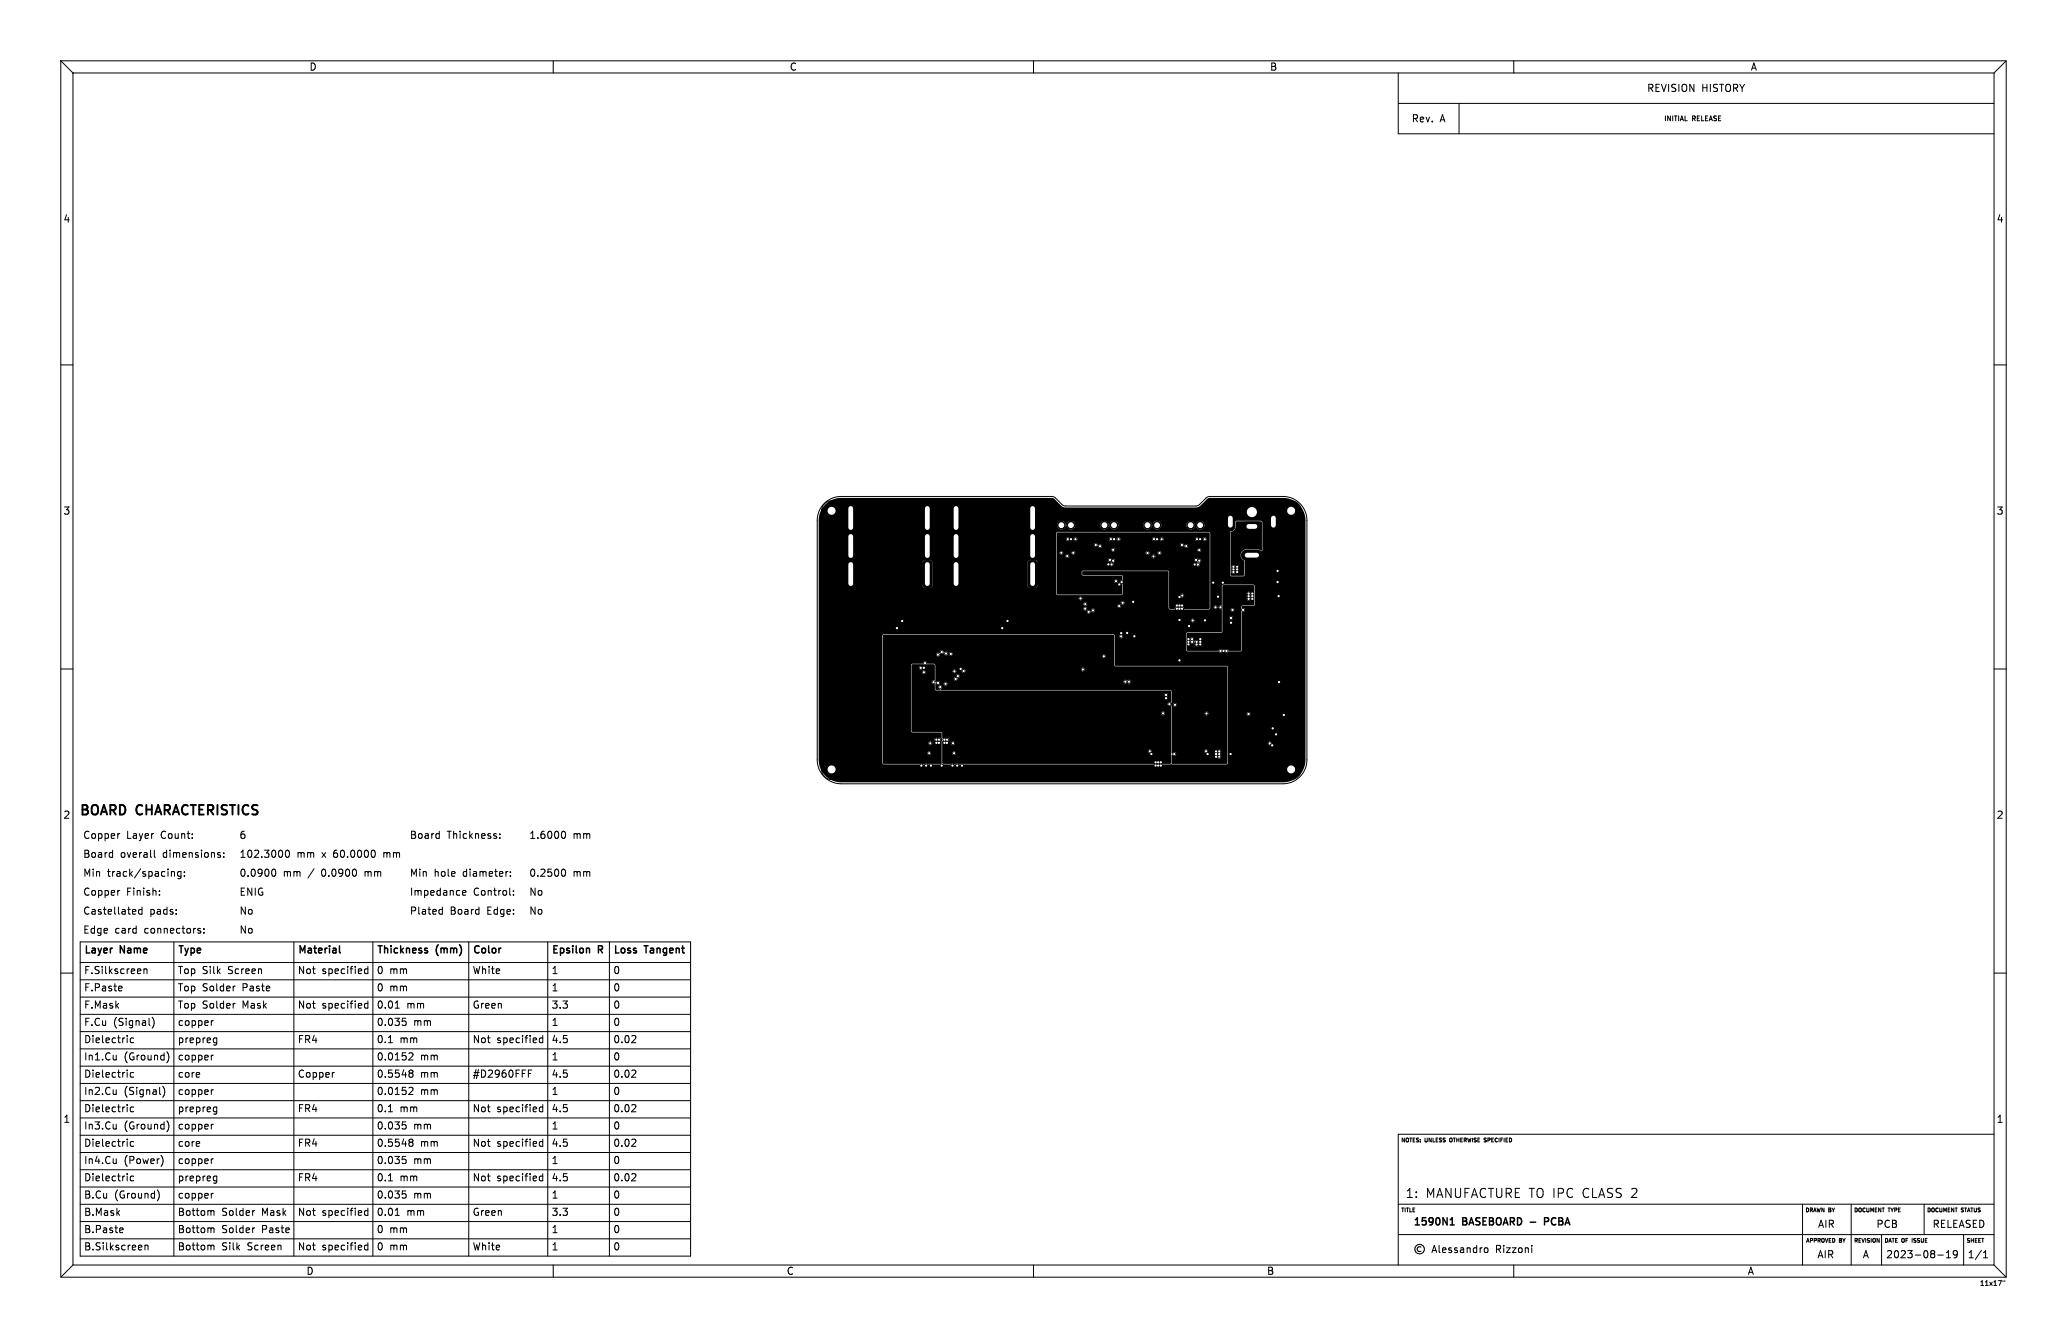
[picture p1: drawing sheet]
<svg xmlns="http://www.w3.org/2000/svg" width="432mm" height="279mm" viewBox="0 0 432 279" stroke-linecap="round" stroke-linejoin="round" font-family="sans-serif">
<defs><g id="words">
<g font-size="2.8">
<text x="16.5" y="171.2">BOARD</text>
<text x="28.6" y="171.2">CHARACTERISTICS</text>
</g>
<g font-size="2.7">
<text x="293.5" y="250.3">1:</text>
<text x="297.8" y="250.3">MANUFACTURE TO IPC CLASS 2</text>
</g>
<g font-size="2.1">
<text x="64.6" y="14.9">D</text>
<text x="164.9" y="14.9">C</text>
<text x="265.2" y="14.9">B</text>
<text x="365.7" y="14.9">A</text>
<text x="344" y="19.4">REVISION HISTORY</text>
<text x="294.2" y="25.7">Rev.</text>
<text x="300.1" y="25.7">A</text>
<text x="13.2" y="46.7">4</text>
<text x="417" y="46.7">4</text>
<text x="13.2" y="107.7">3</text>
<text x="417" y="107.7">3</text>
<text x="13.2" y="171.2">2</text>
<text x="417" y="171.2">2</text>
<text x="17.3" y="179.6">Board</text>
<text x="17.3" y="175.6">Copper</text>
<text x="25.2" y="179.6">overall</text>
<text x="26.5" y="175.6">Layer</text>
<text x="33.9" y="175.6">Count:</text>
<text x="34.3" y="179.6">dimensions:</text>
<text x="49.9" y="175.6">6</text>
<text x="49.9" y="179.6">102.3000</text>
<text x="62.1" y="179.6">mm</text>
<text x="67.5" y="179.6">x</text>
<text x="70.2" y="179.6">60.0000</text>
<text x="80.9" y="179.6">mm</text>
<text x="85.5" y="175.6">Board</text>
<text x="93.4" y="175.6">Thickness:</text>
<text x="110.4" y="175.6">1.6000</text>
<text x="119.7" y="175.6">mm</text>
<text x="17.3" y="183.5">Min</text>
<text x="22.5" y="183.5">track/spacing:</text>
<text x="49.9" y="183.5">0.0900</text>
<text x="59.2" y="183.5">mm</text>
<text x="64.7" y="183.5">/</text>
<text x="67.7" y="183.5">0.0900</text>
<text x="77" y="183.5">mm</text>
<text x="85.5" y="183.5">Min</text>
<text x="90.7" y="183.5">hole</text>
<text x="97" y="183.5">diameter:</text>
<text x="110.4" y="183.5">0.2500</text>
<text x="119.7" y="183.5">mm</text>
<text x="17.3" y="191.4">Castellated</text>
<text x="17.3" y="187.5">Copper</text>
<text x="26.5" y="187.5">Finish:</text>
<text x="31.3" y="191.4">pads:</text>
<text x="49.9" y="191.4">No</text>
<text x="49.9" y="187.5">ENIG</text>
<text x="85.5" y="191.4">Plated</text>
<text x="85.5" y="187.5">Impedance</text>
<text x="94.1" y="191.4">Board</text>
<text x="98.9" y="187.5">Control:</text>
<text x="102" y="191.4">Edge:</text>
<text x="110.4" y="187.5">No</text>
<text x="110.4" y="191.4">No</text>
<text x="17.3" y="195.4">Edge</text>
<text x="24" y="195.4">card</text>
<text x="30.4" y="195.4">connectors:</text>
<text x="49.9" y="195.4">No</text>
<text x="17.5" y="199.8">Layer</text>
<text x="17.5" y="203.5">F.Silkscreen</text>
<text x="25.2" y="199.8">Name</text>
<text x="37.1" y="199.8">Type</text>
<text x="37.1" y="203.5">Top Silk</text>
<text x="47.4" y="203.5">Screen</text>
<text x="62.1" y="199.8">Material</text>
<text x="62.1" y="203.5">Not</text>
<text x="67.1" y="203.5">specified</text>
<text x="78.6" y="203.5">0 mm</text>
<text x="78.6" y="199.8">Thickness</text>
<text x="91.2" y="199.8">(mm)</text>
<text x="98.7" y="199.8">Color</text>
<text x="98.7" y="203.5">White</text>
<text x="115.2" y="199.8">Epsilon</text>
<text x="115.2" y="203.5">1</text>
<text x="125.1" y="199.8">R</text>
<text x="128.1" y="203.5">0</text>
<text x="128.1" y="199.8">Loss</text>
<text x="134.8" y="199.8">Tangent</text>
<text x="17.5" y="207.2">F.Paste</text>
<text x="37.1" y="207.2">Top Solder</text>
<text x="50.4" y="207.2">Paste</text>
<text x="78.6" y="207.2">0 mm</text>
<text x="115.2" y="207.2">1</text>
<text x="128.1" y="207.2">0</text>
<text x="17.5" y="210.8">F.Mask</text>
<text x="17.5" y="214.4">F.Cu</text>
<text x="23.5" y="214.4">(Signal)</text>
<text x="37.1" y="210.8">Top Solder</text>
<text x="37.1" y="214.4">copper</text>
<text x="50.4" y="210.8">Mask</text>
<text x="62.1" y="210.8">Not</text>
<text x="67.1" y="210.8">specified</text>
<text x="78.6" y="210.8">0.01</text>
<text x="78.6" y="214.4">0.035</text>
<text x="84.8" y="210.8">mm</text>
<text x="86.2" y="214.4">mm</text>
<text x="98.7" y="210.8">Green</text>
<text x="115.2" y="210.8">3.3</text>
<text x="115.2" y="214.4">1</text>
<text x="128.1" y="210.8">0</text>
<text x="128.1" y="214.4">0</text>
<text x="17.5" y="218">Dielectric</text>
<text x="17.5" y="221.6">In1.Cu</text>
<text x="25.7" y="221.6">(Ground)</text>
<text x="37.1" y="218">prepreg</text>
<text x="37.1" y="221.6">copper</text>
<text x="62.1" y="218">FR4</text>
<text x="78.6" y="221.6">0.0152</text>
<text x="78.6" y="218">0.1</text>
<text x="83.4" y="218">mm</text>
<text x="87.6" y="221.6">mm</text>
<text x="98.7" y="218">Not</text>
<text x="103.6" y="218">specified</text>
<text x="115.2" y="221.6">1</text>
<text x="115.2" y="218">4.5</text>
<text x="128.1" y="221.6">0</text>
<text x="128.1" y="218">0.02</text>
<text x="17.5" y="225.2">Dielectric</text>
<text x="37.1" y="225.2">core</text>
<text x="62.1" y="225.2">Copper</text>
<text x="78.6" y="225.2">0.5548</text>
<text x="87.6" y="225.2">mm</text>
<text x="98.7" y="225.2">#D2960FFF</text>
<text x="115.2" y="225.2">4.5</text>
<text x="128.1" y="225.2">0.02</text>
<text x="17.5" y="232.4">Dielectric</text>
<text x="17.5" y="228.8">In2.Cu</text>
<text x="25.7" y="228.8">(Signal)</text>
<text x="37.1" y="232.4">prepreg</text>
<text x="37.1" y="228.8">copper</text>
<text x="62.1" y="232.4">FR4</text>
<text x="78.6" y="232.4">0.1</text>
<text x="78.6" y="228.8">0.0152</text>
<text x="83.4" y="232.4">mm</text>
<text x="87.6" y="228.8">mm</text>
<text x="98.7" y="232.4">Not</text>
<text x="103.6" y="232.4">specified</text>
<text x="115.2" y="228.8">1</text>
<text x="115.2" y="232.4">4.5</text>
<text x="128.1" y="228.8">0</text>
<text x="128.1" y="232.4">0.02</text>
<text x="13.2" y="234.7">1</text>
<text x="17.5" y="236">In3.Cu</text>
<text x="17.5" y="239.6">Dielectric</text>
<text x="25.7" y="236">(Ground)</text>
<text x="37.1" y="236">copper</text>
<text x="37.1" y="239.6">core</text>
<text x="62.1" y="239.6">FR4</text>
<text x="78.6" y="236">0.035</text>
<text x="78.6" y="239.6">0.5548</text>
<text x="86.2" y="236">mm</text>
<text x="87.6" y="239.6">mm</text>
<text x="98.7" y="239.6">Not</text>
<text x="103.6" y="239.6">specified</text>
<text x="115.2" y="236">1</text>
<text x="115.2" y="239.6">4.5</text>
<text x="128.1" y="239.6">0.02</text>
<text x="128.1" y="236">0</text>
<text x="417" y="234.7">1</text>
<text x="17.5" y="243.2">In4.Cu</text>
<text x="25.7" y="243.2">(Power)</text>
<text x="37.1" y="243.2">copper</text>
<text x="78.6" y="243.2">0.035</text>
<text x="86.2" y="243.2">mm</text>
<text x="115.2" y="243.2">1</text>
<text x="128.1" y="243.2">0</text>
<text x="17.5" y="250.4">B.Cu</text>
<text x="17.5" y="246.8">Dielectric</text>
<text x="23.7" y="250.4">(Ground)</text>
<text x="37.1" y="246.8">prepreg</text>
<text x="37.1" y="250.4">copper</text>
<text x="62.1" y="246.8">FR4</text>
<text x="78.6" y="250.4">0.035</text>
<text x="78.6" y="246.8">0.1</text>
<text x="83.4" y="246.8">mm</text>
<text x="86.2" y="250.4">mm</text>
<text x="98.7" y="246.8">Not</text>
<text x="103.6" y="246.8">specified</text>
<text x="115.2" y="246.8">4.5</text>
<text x="115.2" y="250.4">1</text>
<text x="128.1" y="246.8">0.02</text>
<text x="128.1" y="250.4">0</text>
<text x="17.5" y="257.6">B.Paste</text>
<text x="17.5" y="254">B.Mask</text>
<text x="37.1" y="257.6">Bottom</text>
<text x="37.1" y="254">Bottom</text>
<text x="46.1" y="257.6">Solder</text>
<text x="46.1" y="254">Solder</text>
<text x="54.4" y="257.6">Paste</text>
<text x="54.4" y="254">Mask</text>
<text x="62.1" y="254">Not</text>
<text x="67.1" y="254">specified</text>
<text x="78.6" y="254">0.01</text>
<text x="78.6" y="257.6">0 mm</text>
<text x="84.8" y="254">mm</text>
<text x="98.7" y="254">Green</text>
<text x="115.2" y="257.6">1</text>
<text x="115.2" y="254">3.3</text>
<text x="128.1" y="257.6">0</text>
<text x="128.1" y="254">0</text>
<text x="295.2" y="256.3">1590N1</text>
<text x="305.6" y="256.3">BASEBOARD -</text>
<text x="323.9" y="256.3">PCBA</text>
<text x="379.7" y="256.6">AIR</text>
<text x="391.9" y="256.6">PCB</text>
<text x="403.6" y="256.6">RELEASED</text>
<text x="17.5" y="261.2">B.Silkscreen</text>
<text x="37.1" y="261.2">Bottom</text>
<text x="46.1" y="261.2">Silk</text>
<text x="51.4" y="261.2">Screen</text>
<text x="62.1" y="261.2">Not</text>
<text x="67.1" y="261.2">specified</text>
<text x="78.6" y="261.2">0 mm</text>
<text x="98.7" y="261.2">White</text>
<text x="115.2" y="261.2">1</text>
<text x="128.1" y="261.2">0</text>
<text x="312.5" y="261.8">Rizzoni</text>
<text x="379.6" y="262.9">AIR</text>
<text x="389.1" y="262.9">A</text>
<text x="394" y="262.9">2023-08-19</text>
<text x="411" y="262.9">1/1</text>
<text x="63.9" y="266.4">D</text>
<text x="164.3" y="266.4">C</text>
<text x="264.6" y="266.4">B</text>
<text x="365" y="266.4">A</text>
</g>
<g font-size="1.4">
<text x="347.6" y="25.3">INITIAL</text>
<text x="353.5" y="25.3">RELEASE</text>
<text x="413.5" y="268.7">11x17&quot;</text>
</g>
<g font-size="1.1">
<text x="292.6" y="238.7">NOTES:</text>
<text x="297.7" y="238.7">UNLESS</text>
<text x="303.2" y="238.7">OTHERWISE SPECIFIED</text>
<text x="292.6" y="253.3">TITLE</text>
<text x="377.1" y="253.3">DRAWN BY</text>
<text x="387.3" y="253.3">DOCUMENT</text>
<text x="394.5" y="253.3">TYPE</text>
<text x="402.5" y="253.3">DOCUMENT</text>
<text x="409.8" y="253.3">STATUS</text>
<text x="377.2" y="259.7">APPROVED</text>
<text x="384.2" y="259.7">BY</text>
<text x="387.3" y="259.7">REVISION</text>
<text x="393.6" y="259.7">DATE OF</text>
<text x="399.7" y="259.7">ISSUE</text>
<text x="410.7" y="259.7">SHEET</text>
</g>
</g></defs>
<g fill="none" stroke="#000" stroke-width=".21">
<path d="M12.7 12.7h406.4v254h-406.4zM12.7 12.7l2.5 2.5M15.2 15.2h401.4v249h-401.4zM115.6 12.7v2.5M215.9 12.7v2.5M292.1 15.2v12.7h124.5M316.2 12.7v2.5M419.1 12.7l-2.5 2.5M292.1 21.6h124.5M299.2 25.3v.2M304.8 21.6v6.3M12.7 76.2h2.5"/>
<path d="M416.6 76.2h2.5M172.3 105.1a5 5 0 0 1 3.4-1.4h44l.6 .1 1.6 1.6 .7 .3h27.2l.6-.2 1.7-1.6 .6-.2h15.3a5 5 0 0 1 5 5v50a5 5 0 0 1-5 5h-92.3a5 5 0 0 1-5-5v-50a5 5 0 0 1 1.6-3.6zM12.7 139.7h2.5M416.6 139.7h2.5M23.4 178l.1 .1M23.5 177.5v1.5M23.5 179h-.1M25 174.1h-.3M32.2 177.5v1.3l.3 .2M45.9 178.5l.2 .2-.2 .3M45.9 178l.1 .1M46.7 178.9v.1"/>
<path d="M46.7 178.1v.1M59.8 177.6l.2-.1a.8 .8 0 0 1 .5 .8 .8 .8 0 0 1-.5 .7 1 1 0 0 1-.2-1.4zM78.3 177.8v.9M80.2 178v1M80.4 178l-.2 .2M91.6 174.1h.2M91.8 173.6v1.5M91.8 175l-.2 .1M104.4 174.9v.2M104.4 174.1v.2M117.4 173.7l.2-.1a.8 .8 0 0 1 .6 .7 .8 .8 0 0 1-.6 .8l-.2-.2M16.8 196.7h127.5v65.6h-127.5z"/>
<path d="M25 185.9l-.3 .1M28.3 190l.1 .3-.7 .1M29.7 189.4v1.5M29.7 190l-.5-.1-.2 .3 .1 .6h.6M33.3 186v.2M33.3 186.8v.1M35.9 182.1h.5l.1 .9M36.3 196.7v65.6M37.8 182.1l-.4-.1-.3 .3 .1 .6h.6M37.8 182v1.2l-.3 .3-.3-.1M38.5 182.8v.2M38.5 182.1v.1"/>
<path d="M41.7 194.4l.3 .2-.3 .3M41.7 193.9h.2M42.6 194.7v.2M42.6 193.9v.2M56.9 181.6l.2-.1a.8 .8 0 0 1 .5 .7 .8 .8 0 0 1-.5 .8l-.2-.2M61.4 196.7v65.6M76.3 182v1M76.5 182l-.2 .1M77.9 196.7v65.6M92 189.9l.4 .1M92.4 190.8l-.4 .1M92.4 189.4v1.5"/>
<path d="M96.6 186.4l.7-.1v-.3l-.5-.1-.2 .3 .1 .7h.6M97.9 196.7v65.6M106.6 182.8v.2M106.6 182.1v.1M107.3 186.8v.1M107.3 186v.2M114.4 196.7v65.6M117.4 181.6l.2-.1a.8 .8 0 0 1 .6 .7 .8 .8 0 0 1-.6 .8l-.2-.2M127.3 196.7v65.6M12.7 203.2h2.5M16.8 208.2h127.5M16.8 204.6h127.5"/>
<path d="M16.8 215.4h127.5M16.8 211.8h127.5M16.8 201h127.5M16.8 219h127.5M25.3 205.9l.2 .4-.7 .1M25.4 206.8l-.1 .1M27.9 216.8l-.4-.1-.3 .3 .2 .7h.5M30.1 202.5l.2-.2 .3 .1 .1 .9M30.1 202.3v1M31.2 214.1h.2M31.8 212.4a1.72 1.72 0 0 1 0 2.3M34.9 219.6a1.72 1.72 0 0 1 0 2.3"/>
<path d="M44.6 213.1l-.5 .3M44.9 216.7l.4 .1M45.3 216.7v1.3l-.2 .2h-.3M45.3 217.7h-.4M49.1 205.9l-.3 .2M49.1 209.5l-.3 .2M54.6 202.4v.9M56.3 206l.1 .3-.8 .1M76.9 201.8v1.5M76.9 209v1.5M76.9 202.4l-.5-.1-.3 .3 .2 .6h.6M76.9 209.6l-.5-.1-.3 .3 .2 .7h.6"/>
<path d="M81.1 217.7h.9M82.6 210.5h.8M84.1 212.6h.7M84.2 213.2h.4l.3 .3-.1 .5-.6 .1M85.6 219.8l.5 .1 .2 .4-.9 1h.9M113.4 216.8l-.4-.1-.3 .3 .1 .7h.6M113.4 216.2v1.5M132.7 216.3l.1 .2v.4l-.9 .8h.9M416.6 203.2h2.5M16.8 226.2h127.5M16.8 237.1h127.5M16.8 233.5h127.5"/>
<path d="M16.8 229.8h127.5M16.8 222.6h127.5M24.3 220.3v1M24.3 227.6v1M24.3 234.8v1M24.3 235.6l-.1 .1M24.3 228.4l-.1 .1M24.3 221.2l-.1 .1M27.9 238.4h-.4l-.3 .3 .2 .6h.5M27.9 231.2h-.4l-.3 .2 .2 .7h.5M27.9 224h-.4l-.3 .2 .2 .7h.5M33.4 228.5l.2 .1"/>
<path d="M34 226.8a1.72 1.72 0 0 1 0 2.3M34.9 234.1a1.72 1.72 0 0 1 0 2.2M44.6 220.3l-.5 .3M44.6 234.8l-.5 .3M44.6 227.6l-.5 .2M44.9 231.2h.4M45.3 231.2v1.2l-.2 .2-.3 .1M45.3 232.1l-.4 .1M69.7 224h.2M81.1 232.2h.9M84.1 234.3h.7M84.2 234.8h.4l.3 .3-.1 .5-.6 .2"/>
<path d="M85.6 237.9h.4l.2 .1 .1 .2-.3 .3M85.6 223.5h.4l.2 .1 .1 .2-.3 .3M85.6 238.4l.1 .1M85.6 224l.1 .1M85.6 227.1h.5l.2 .4-.9 1.1h.9M85.7 238.5h.3M85.7 238.5l-.1 .1M85.7 224.1h.3M85.7 224.1l-.1 .1M86 238.5l.3 .3-.1 .4-.2 .2-.4-.1M86 224.1l.3 .3-.1 .4-.2 .2-.4-.1M110.4 224.2h.5"/>
<path d="M110.4 223.5h.7M113.4 230.7v1.5M113.4 237.9v1.5M113.4 231.2h-.4l-.3 .2 .1 .7h.6M113.4 238.4h-.4l-.3 .3 .1 .6h.6M132.7 237.9l.1 .3v.3l-.9 .9h.9M132.7 223.5l.1 .2v.4l-.9 .9h.9M132.7 230.7l.1 .2v.4l-.9 .9h.9M416.6 236.9h-124.5v27.3M16.8 251.5h127.5M16.8 255.1h127.5M16.8 240.7h127.5"/>
<path d="M16.8 247.9h127.5M16.8 244.3h127.5M16.8 258.7h127.5M24.3 242v1M24.3 242.8l-.1 .1M25.2 256.4l.4 .1 .1 .3-.7 .1M25.6 257.3l-.4 .1M27.9 245.7l-.4-.1-.3 .3 .2 .6h.5M32.9 248.5a1.72 1.72 0 0 1 0 2.3M33.6 241.3a1.72 1.72 0 0 1 0 2.3M44.3 256.4l.4 .2v.8M44.3 252.8l.4 .2v.8"/>
<path d="M44.6 242l-.5 .3M44.6 249.2l-.5 .3M44.9 245.6l.4 .1M45.3 245.6v1.2l-.2 .2-.3 .1M45.3 246.5l-.4 .1M53.2 256.4l-.3 .1M53.2 252.8l-.3 .1M60.4 256.5v.3l-.7 .1M76.9 252.3v1.5M76.9 259.5v1.5M76.9 252.9l-.5-.1-.3 .3 .2 .6h.6M81.1 246.6h.9"/>
<path d="M82.6 253.8h.8M84.1 248.7h.7M84.1 241.5h.7M84.2 242.1h.4l.3 .2-.1 .5-.6 .2M84.2 249.3h.4l.3 .2-.2 .6-.5 .1M113.4 245.1v1.5M113.4 245.7l-.4-.1-.3 .3 .1 .6h.6M132.7 245.2l.1 .2v.3l-.9 .9h.9M292.1 257.8h124.5M292.1 251.5h124.5M376.6 251.5v12.7M386.7 251.5v12.7"/>
<path d="M393.1 257.8v6.4M399.5 258.6v.8M402 251.5v6.3M410.2 257.8v6.4M15.2 264.2l-2.5 2.5M30.3 260v1M30.3 260.2l.2-.2 .4 .1v.9M44.3 260l.4 .2v.8M58.6 260.1l.1 .9M76.9 260.1l-.5-.1-.3 .3 .2 .6h.6M115.6 264.2v2.5M215.9 264.2v2.5"/>
<path d="M296.8 260.4a.52 .52 0 0 0-.8 .4 .52 .52 0 0 0 .8 .5M299.1 261.6l.5-1.5 .5 1.5M299.3 261.1h.7M300.6 260.1v1.2l.2 .3M301.3 261.1l.8-.2-.1-.3h-.4l-.3 .2 .1 .7h.6M303.2 260.6h-.4l-.2 .2 .1 .2 .5 .1v.4h-.6M304.4 260.6h-.3l-.3 .2 .1 .2 .5 .1v.4h-.6M305.1 260.6h.6l.1 1M305.8 260.9l-.5 .1-.2 .2 .2 .4 .5-.1M306.5 260.7l.2-.1h.4v1M306.5 260.6v1M308.5 260.6h-.4l-.3 .2 .1 .7h.6"/>
<path d="M308.5 260.1v1.5M309.2 260.6v1M309.6 260.6l-.4 .2M310.2 260.6h.4l.2 .2v.5l-.2 .3-.4-.1-.1-.2zM316.2 264.2v2.5M320 260.1v.1M320 260.6v1M404.8 262.1h1.2M406.6 262.7h.9M406.6 261.6l.4-.4v1.5M408.9 261.8l-.3 .3h-.3l-.3-.3 .2-.6h.4l.2 .1a.99 .99 0 0 1-.3 1.4h-.3M414.4 262.7h.8"/>
<path d="M414.4 261.6l.4-.4v1.5M416.6 264.2l2.5 2.5M418.4 267.4v.2M418.8 267.4v.2"/>
<circle cx="173.7" cy="106.7" r="2.1"/>
<circle cx="269.7" cy="106.7" r="2.1"/>
<circle cx="173.7" cy="160.7" r="2.1"/>
<circle cx="269.7" cy="160.7" r="2.1"/>
<circle cx="296.6" cy="260.8" r="1"/>
</g>
<g fill="none" stroke="#000" stroke-width=".3">
<path d="M18.1 197.5v1.5M23.3 198h.2M26 197.5v1.5l-.9-1.5v1.5M37.4 197.5h.9M37.8 197.5v1.5M62.7 199v-1.5l.5 1.1 .5-1.1v1.5M65.8 197.5v1.3M68.8 197.5v.1M70.1 198.1l.1 .9M70.2 198.9l-.1 .1M70.2 198.4h-.1M70.9 197.5v1.3l.2 .2"/>
<path d="M79 197.5h.8M79.4 197.5v1.5M80.3 197.5v1.5M81.7 197.5v.1M83.7 197.5v1.5M88.7 198.3l.6 .4-.2 .3-.4-.1M89.3 198.1l-.4-.1-.2 .2M91.6 197.3l-.3 .4M96 197.3l.3 .4M100.1 197.6l-.4-.1-.4 .2M102.1 197.5v1.3M104.7 198l-.3 .1"/>
<path d="M116.4 197.5h-.7v1.5M119.7 197.5v.1M120.4 197.5v1.3M122.6 198.1h.5l.1 .9M125.8 197.6l-.8-.1v1.5M128.6 197.5v1.5M134.5 197.5h.9M135 197.5v1.5M142.6 197.5v1.3M302.9 255.8h.9M302.9 254.7l.5-.4v1.5M323.4 254.4l-.7-.1v1.5"/>
<path d="M323.4 255l-.7 .1"/>
</g>
<g fill="#000" stroke="#000" stroke-width=".21">
<path d="M176.9 111.4l.3-.2h1.1l.4 .4v4.7l-.1 .4-.3 .1h-1.2l-.4-.4v-4.7zM176.9 105.5l.3-.1h1.1l.4 .4v4.7l-.1 .3-.3 .2h-1.2l-.4-.4v-4.7zM176.9 117.2l.3-.1h1.1l.4 .4v4.7l-.1 .3-.3 .2h-1.2l-.4-.4v-4.7zM192.9 111.4l.3-.2h1.1l.4 .4v4.7l-.1 .4-.3 .1h-1.2l-.4-.4v-4.7zM192.9 105.5l.3-.1h1.1l.4 .4v4.7l-.1 .3-.3 .2h-1.2l-.4-.4v-4.7zM192.9 117.2l.3-.1h1.1l.4 .4v4.7l-.1 .3-.3 .2h-1.2l-.4-.4v-4.7zM198.9 111.4l.3-.2h1.1l.4 .4v4.7l-.1 .4-.3 .1h-1.2l-.4-.4v-4.7zM198.9 105.5l.3-.1h1.1l.4 .4v4.7l-.1 .3-.3 .2h-1.2l-.4-.4v-4.7zM198.9 117.2l.3-.1h1.1l.4 .4v4.7l-.1 .3-.3 .2h-1.2l-.4-.4v-4.7zM214.9 111.4l.3-.2h1.1l.4 .4v4.7l-.1 .4-.3 .1h-1.2l-.4-.4v-4.7zM214.9 105.5l.3-.1h1.1l.4 .4v4.7l-.1 .3-.3 .2h-1.2l-.4-.4v-4.7zM214.9 117.2l.3-.1h1.1l.4 .4v4.7l-.1 .3-.3 .2h-1.2l-.4-.4v-4.7z"/>
<circle cx="221.7" cy="109.7" r=".8"/>
<circle cx="221.7" cy="115.4" r=".27"/>
<circle cx="223" cy="116.1" r=".27"/>
<circle cx="223.1" cy="112.6" r=".28"/>
<circle cx="223.7" cy="109.7" r=".8"/>
<circle cx="223.7" cy="112.6" r=".27"/>
<circle cx="224.2" cy="115.4" r=".27"/>
<circle cx="224.7" cy="112.6" r=".27"/>
<circle cx="228.9" cy="113.8" r=".27"/>
<circle cx="229.8" cy="114.1" r=".28"/>
<circle cx="230.7" cy="109.7" r=".8"/>
<circle cx="231.5" cy="117.9" r=".27"/>
<circle cx="231.9" cy="116.9" r=".27"/>
<circle cx="232" cy="112.6" r=".27"/>
<circle cx="232.2" cy="117.9" r=".28"/>
<circle cx="232.5" cy="117.1" r=".27"/>
<circle cx="232.5" cy="114.8" r=".27"/>
<circle cx="232.7" cy="109.7" r=".8"/>
<circle cx="232.7" cy="112.6" r=".27"/>
<circle cx="233.7" cy="112.6" r=".27"/>
<circle cx="239.7" cy="109.7" r=".8"/>
<circle cx="239.7" cy="115.5" r=".27"/>
<circle cx="241" cy="116.2" r=".27"/>
<circle cx="241" cy="112.6" r=".27"/>
<circle cx="241.7" cy="109.7" r=".8"/>
<circle cx="241.7" cy="112.6" r=".27"/>
<circle cx="242.2" cy="115.5" r=".27"/>
<circle cx="242.7" cy="112.6" r=".27"/>
<circle cx="246.9" cy="113.8" r=".27"/>
<circle cx="247.8" cy="114" r=".27"/>
<circle cx="248.7" cy="109.7" r=".8"/>
<circle cx="249.6" cy="117.9" r=".27"/>
<circle cx="249.9" cy="116.9" r=".28"/>
<circle cx="250" cy="112.6" r=".28"/>
<circle cx="250.2" cy="117.9" r=".27"/>
<circle cx="250.5" cy="114.9" r=".27"/>
<circle cx="250.5" cy="117.1" r=".27"/>
<circle cx="250.7" cy="109.7" r=".8"/>
<circle cx="250.7" cy="112.6" r=".27"/>
<circle cx="251.7" cy="112.6" r=".27"/>
<circle cx="257.7" cy="119.4" r=".27"/>
<circle cx="257.7" cy="118.9" r=".27"/>
<circle cx="257.7" cy="118.4" r=".27"/>
<circle cx="258.4" cy="118.9" r=".27"/>
<circle cx="258.4" cy="118.3" r=".27"/>
<circle cx="258.4" cy="119.4" r=".27"/>
<circle cx="266.9" cy="119.2" r=".27"/>
<circle cx="187.4" cy="131.2" r=".28"/>
<circle cx="188.5" cy="129.7" r=".27"/>
<circle cx="192.3" cy="139.4" r=".27"/>
<circle cx="193" cy="139.4" r=".28"/>
<circle cx="193.2" cy="138.5" r=".27"/>
<circle cx="195.9" cy="136.7" r=".27"/>
<circle cx="196.7" cy="136.2" r=".27"/>
<circle cx="197.6" cy="136.5" r=".27"/>
<circle cx="198.6" cy="136.6" r=".28"/>
<circle cx="200.7" cy="139.7" r=".28"/>
<circle cx="209.4" cy="131.2" r=".27"/>
<circle cx="210.5" cy="129.7" r=".27"/>
<circle cx="225.7" cy="125" r=".28"/>
<circle cx="226.2" cy="139.8" r=".27"/>
<circle cx="226.7" cy="127.1" r=".28"/>
<circle cx="226.7" cy="126.2" r=".27"/>
<circle cx="227.4" cy="127.8" r=".27"/>
<circle cx="228.3" cy="127.5" r=".27"/>
<circle cx="230.6" cy="137.1" r=".27"/>
<circle cx="233.1" cy="121.4" r=".27"/>
<circle cx="233.8" cy="126.6" r=".27"/>
<circle cx="233.8" cy="122" r=".28"/>
<circle cx="234.2" cy="132.2" r=".27"/>
<circle cx="234.2" cy="132.9" r=".27"/>
<circle cx="234.3" cy="121.6" r=".28"/>
<circle cx="234.5" cy="125.9" r=".27"/>
<circle cx="235.5" cy="132.2" r=".27"/>
<circle cx="236.7" cy="125.7" r=".27"/>
<circle cx="237" cy="132.9" r=".27"/>
<circle cx="245.8" cy="127.1" r=".28"/>
<circle cx="245.8" cy="126.4" r=".28"/>
<circle cx="246.4" cy="127.1" r=".27"/>
<circle cx="246.4" cy="124.7" r=".27"/>
<circle cx="246.4" cy="129.5" r=".27"/>
<circle cx="246.4" cy="137.9" r=".27"/>
<circle cx="246.4" cy="126.4" r=".28"/>
<circle cx="246.9" cy="127.1" r=".28"/>
<circle cx="246.9" cy="126.4" r=".27"/>
<circle cx="247" cy="124.4" r=".27"/>
<circle cx="248.3" cy="134" r=".27"/>
<circle cx="248.3" cy="133.5" r=".27"/>
<circle cx="248.3" cy="134.6" r=".28"/>
<circle cx="248.4" cy="130.7" r=".28"/>
<circle cx="249" cy="133.5" r=".27"/>
<circle cx="249" cy="134" r=".28"/>
<circle cx="249.1" cy="129.6" r=".28"/>
<circle cx="250" cy="134.6" r=".27"/>
<circle cx="250" cy="134" r=".28"/>
<circle cx="250.7" cy="134" r=".27"/>
<circle cx="250.7" cy="133.5" r=".27"/>
<circle cx="250.7" cy="134.6" r=".28"/>
<circle cx="251.7" cy="129.5" r=".27"/>
<circle cx="253.4" cy="121.7" r=".27"/>
<circle cx="253.9" cy="126.8" r=".27"/>
<circle cx="254.4" cy="124.6" r=".27"/>
<circle cx="255" cy="135.9" r=".3"/>
<circle cx="255" cy="126.8" r=".27"/>
<circle cx="255.4" cy="121.7" r=".27"/>
<circle cx="255.6" cy="135.9" r=".3"/>
<circle cx="256.2" cy="135.9" r=".3"/>
<circle cx="257.2" cy="130" r=".27"/>
<circle cx="257.2" cy="129" r=".27"/>
<circle cx="257.5" cy="127.3" r=".27"/>
<circle cx="259.7" cy="127.3" r=".27"/>
<circle cx="260.8" cy="124.5" r=".27"/>
<circle cx="260.8" cy="123.9" r=".27"/>
<circle cx="260.8" cy="125" r=".27"/>
<circle cx="261.6" cy="124.5" r=".27"/>
<circle cx="261.6" cy="123.9" r=".27"/>
<circle cx="261.6" cy="125" r=".27"/>
<circle cx="266.9" cy="121.5" r=".27"/>
<circle cx="267.1" cy="124.5" r=".28"/>
<circle cx="192.5" cy="159.9" r=".27"/>
<circle cx="193" cy="140.4" r=".28"/>
<circle cx="193.5" cy="159.9" r=".27"/>
<circle cx="194.1" cy="157.3" r=".27"/>
<circle cx="194.3" cy="155.2" r=".27"/>
<circle cx="194.5" cy="159.9" r=".27"/>
<circle cx="195" cy="142.5" r=".27"/>
<circle cx="195.6" cy="154.5" r=".28"/>
<circle cx="195.6" cy="155.1" r=".27"/>
<circle cx="196" cy="142.6" r=".27"/>
<circle cx="196.1" cy="155.1" r=".27"/>
<circle cx="196.2" cy="154.5" r=".27"/>
<circle cx="196.4" cy="143.5" r=".27"/>
<circle cx="196.7" cy="159.9" r=".27"/>
<circle cx="197.3" cy="155.1" r=".27"/>
<circle cx="197.3" cy="154.5" r=".27"/>
<circle cx="197.5" cy="142.8" r=".28"/>
<circle cx="197.8" cy="155.1" r=".27"/>
<circle cx="197.8" cy="154.5" r=".27"/>
<circle cx="199" cy="159.9" r=".27"/>
<circle cx="199.1" cy="155.2" r=".27"/>
<circle cx="199.3" cy="157.3" r=".27"/>
<circle cx="199.4" cy="140.2" r=".27"/>
<circle cx="199.6" cy="141.8" r=".28"/>
<circle cx="200" cy="159.9" r=".27"/>
<circle cx="200.1" cy="141.2" r=".28"/>
<circle cx="201" cy="159.9" r=".27"/>
<circle cx="201.3" cy="140.1" r=".27"/>
<circle cx="235.1" cy="142.3" r=".27"/>
<circle cx="235.8" cy="142.3" r=".27"/>
<circle cx="240.2" cy="156.9" r=".28"/>
<circle cx="240.5" cy="157.5" r=".28"/>
<circle cx="241.4" cy="159.2" r=".27"/>
<circle cx="241.4" cy="159.9" r=".28"/>
<circle cx="241.9" cy="159.2" r=".28"/>
<circle cx="241.9" cy="159.9" r=".28"/>
<circle cx="242.5" cy="159.9" r=".27"/>
<circle cx="242.5" cy="159.2" r=".27"/>
<circle cx="243" cy="149" r=".28"/>
<circle cx="243.6" cy="145.1" r=".27"/>
<circle cx="243.6" cy="145.8" r=".27"/>
<circle cx="244.3" cy="147" r=".27"/>
<circle cx="245.3" cy="157.5" r=".27"/>
<circle cx="245.4" cy="147.2" r=".27"/>
<circle cx="252" cy="156.9" r=".28"/>
<circle cx="252" cy="149" r=".28"/>
<circle cx="252.3" cy="157.5" r=".27"/>
<circle cx="254" cy="156.9" r=".27"/>
<circle cx="254" cy="157.5" r=".27"/>
<circle cx="254" cy="158" r=".27"/>
<circle cx="254.7" cy="158" r=".28"/>
<circle cx="254.7" cy="157.5" r=".28"/>
<circle cx="254.7" cy="156.9" r=".28"/>
<circle cx="257.1" cy="157.5" r=".28"/>
<circle cx="260.8" cy="149.1" r=".27"/>
<circle cx="265.2" cy="155.2" r=".27"/>
<circle cx="265.8" cy="155.6" r=".27"/>
<circle cx="265.9" cy="152.1" r=".27"/>
<circle cx="266.6" cy="153.3" r=".27"/>
<circle cx="267.2" cy="142.4" r=".27"/>
<circle cx="268.2" cy="149.3" r=".28"/>
</g>
<path d="M260.4 115.9h2.2" fill="none" stroke="#000" stroke-width="2.3"/>
<path d="M257 107.9v2M260.5 109.9h2M266 107.9v2" fill="none" stroke="#000" stroke-width="2"/>
<g fill="#000">
<path d="M172.4 105.3l1.3-.9 1.2-.4h.8h44l.5 .1 1.6 1.6 .7 .3h27.4l.7-.3 1.6-1.5 .4-.2h16.2a4.7 4.7 0 0 1 3.9 4.7v50.4a4.7 4.7 0 0 1-4.7 4.3h-92.7a4.7 4.7 0 0 1-3.9-2.8h1.5v.2a.83 .83 0 0 0 .9 .7 .83 .83 0 0 0 .7-.9h94.4v.2a.84 .84 0 0 0 1.3 .6 .84 .84 0 0 0-.1-1.4 .84 .84 0 0 0-1.2 .6l-94.4-.1a.84 .84 0 0 0-.8-.7 .84 .84 0 0 0-.8 .8h-1.5l-.3-1.3h13.2l.4 .3h71.5l.3-.3v-4.1h8.4a.38 .38 0 0 0 .5 .4 .38 .38 0 0 0 .1-.6 .38 .38 0 0 0-.6 .1v.1h-8.4v-6.1h3.9a.38 .38 0 0 0 .6 .3 .38 .38 0 0 0 .1-.6 .38 .38 0 0 0-.6 .2l-.1 .1h-3.9v-9.7l-.2-.3-23.2-.1-.2-.1v-3.2h14.9l.3 .3h6.4a.5 .5 0 0 0 .6 .3 .5 .5 0 0 0 .3-.6h.4a.5 .5 0 0 0 .3 .6 .5 .5 0 0 0 .6-.3h2.4l.3-.2 .1-8.1a.42 .42 0 0 0 .6-.4 .42 .42 0 0 0-.6-.3v-.4l2.3-.1 .3-.1v-4l-.2-.3h-6.5l-.2 .3v4.1a.41 .41 0 0 0-.6 .4 .41 .41 0 0 0 .6 .3v4.8l-7.2 .1-.2 .3v3.3h-14.9v-2.8h.9l.1 .1a.38 .38 0 0 0 .6 .2 .38 .38 0 0 0-.1-.7 .38 .38 0 0 0-.6 .4h-.9l-.1-.3-.3-.2-48 .1-.2 .3v26.5h-13.2l-.1-29.7h77.8a.38 .38 0 0 0 .5 .3 .38 .38 0 0 0 .1-.6 .38 .38 0 0 0-.6 .2v.1h-77.8v-1.8h56a.38 .38 0 0 0 .6 .3 .38 .38 0 0 0 .1-.6l.3 .1a.38 .38 0 0 0 .6 .2 .38 .38 0 0 0-.1-.7 .38 .38 0 0 0-.6 .4 .63 .63 0 0 0-.8 .2l-.1 .1h-56v-.7h55.3a.38 .38 0 0 0 .6 .3 .38 .38 0 0 0 .1-.6 .38 .38 0 0 0-.7 .2v.1h-55.3v-.5h62.4l.1 .1a.38 .38 0 0 0 .6 .2 .38 .38 0 0 0-.1-.7 .38 .38 0 0 0-.6 .4h-62.4v-.4h55.3l.1 .1a.38 .38 0 0 0 .5 .2 .38 .38 0 0 0 .1-.6h7.1l.1 .1a.38 .38 0 0 0 .6 .2 .38 .38 0 0 0-.1-.7 .38 .38 0 0 0-.6 .4l-7.4-.1-.2 .1-.2 .3h-55.3v-1.2h54.3a.38 .38 0 0 0 .6 .3 .38 .38 0 0 0 .1-.6 .38 .38 0 0 0-.6 .2l-.1 .1h-54.3v-1.1h49.6l.4 .4h13.2l.4-.4v-1.8l-.3-.2a.34 .34 0 0 1-.2-.5 .34 .34 0 0 1 .4-.2l.1-.8-.3-.3h-8.1l-.1-.1v-.6l.1-.1h17.8l.1 .1v7.5l.2 .3 1.1 .1 .4-.5h1.2l.4 .5h5.1l.2-.2 .1-.3h.7l.1 .1a.38 .38 0 0 0 .6 .2 .38 .38 0 0 0-.1-.6 .38 .38 0 0 0-.6 .3h-.7v-7.3h4.1l.1 .6 .2 .2h2.6l.2-.3v-2.9l-.1-.2a1.12 1.12 0 0 1-.6-1.2 1.12 1.12 0 0 1 1-.9h2.4l.8 .3 .2-.1v-6.1l-.3-.2-5.2 .1-.2 .1v1.1a1.02 1.02 0 0 1-.9 .9l-.2 .2v8.4h-4.1v-8.1l-.2-.3h-31.6l-.4 .3v12.5h-49.6v-1.7h21.6l.2 .4 .4 .2 1.2-.1 .2-.1 .2-.4h19.8l.2 .4 .3 .1 1.2 .1 .3-.2 .2-.4v-4.7l-.2-.4-.3-.1h-1.2l-.5 .4v4.8h-19.8v-4.7l-.2-.4-.3-.1h-1.2l-.5 .4v4.8h-21.6v-12.5h49.8v.2a.9 .9 0 0 0 1 .7 .9 .9 0 0 0 .8-.9h.2v.2a.9 .9 0 0 0 1 .7 .9 .9 0 0 0 .8-.9h5.2v.2a.9 .9 0 0 0 1 .7 .9 .9 0 0 0 .8-.9h.2v.2a.9 .9 0 0 0 1 .7 .9 .9 0 0 0 .8-.9h5.2v.2a.9 .9 0 0 0 1 .7 .9 .9 0 0 0 .8-.9h.2v.2a.9 .9 0 0 0 1 .7 .9 .9 0 0 0 .8-.9h5.2v.2a.9 .9 0 0 0 1 .7 .9 .9 0 0 0 .8-.9h.2v.2a.9 .9 0 0 0 1.5 .5 .9 .9 0 0 0-.2-1.5 .9 .9 0 0 0-1.3 .8h-.2v-.2a.9 .9 0 0 0-1-.7 .9 .9 0 0 0-.8 .9h-5.2v-.2a.9 .9 0 0 0-1-.7 .9 .9 0 0 0-.8 .9h-.2v-.2a.9 .9 0 0 0-1-.7 .9 .9 0 0 0-.8 .9h-5.2v-.2a.9 .9 0 0 0-1-.7 .9 .9 0 0 0-.8 .9h-.2v-.2a.9 .9 0 0 0-1-.7 .9 .9 0 0 0-.8 .9h-5.2v-.2a.9 .9 0 0 0-1-.7 .9 .9 0 0 0-.8 .9h-.2v-.2a.9 .9 0 0 0-1-.7 .9 .9 0 0 0-.8 .9h-49.8l.1-1.8 .4-1.3h1.4v.2a.83 .83 0 0 0 .8 .7 .83 .83 0 0 0 .8-.6h86v.2a1.06 1.06 0 0 0 1.3 .9 1.06 1.06 0 0 0 .7-1.4h6.4v.2a.84 .84 0 0 0 1.3 .6 .84 .84 0 0 0-.1-1.4 .84 .84 0 0 0-1.2 .6l-6.4-.1a1.06 1.06 0 0 0-1.2-.6 1.06 1.06 0 0 0-.8 1h-86a.84 .84 0 0 0-.6-1.1 .84 .84 0 0 0-1 .8h-1.4zM231.6 116.8l.3-.2 .3 .3h.6v.3l-.4 .4a.33 .33 0 0 1 .1 .4 .33 .33 0 0 1-.4 .1l-.2-.3a.34 .34 0 0 0 .3-.5 .34 .34 0 0 0-.5-.1zM249.6 116.7l.3-.1 .4 .3a.31 .31 0 0 1 .4-.1 .31 .31 0 0 1 .1 .5 .31 .31 0 0 1-.5 0l-.2-.2a.3 .3 0 0 1-.4 0 .3 .3 0 0 1-.1-.4zM220.8 111.3l31.8-.1 .1 .2v15.6l-.2 .2-5.2-.1a1.08 1.08 0 0 0-1.2-.3 .51 .51 0 0 0-.8 .4h-.8l-.3-.2v-2.6h2.4v.1a.38 .38 0 0 0 .6 .1 .38 .38 0 0 0-.1-.6 .38 .38 0 0 0-.5 .4h-2.4v-5l-.1-.2h-17.9l-.2 .1v.7l.2 .2h8.1l.2 .2v.7a.44 .44 0 0 0-.6 .5 .44 .44 0 0 0 .5 .4l.1 1.9-.3 .3h-13.2l-.3-.2v-2.6h12.1v.1a.38 .38 0 0 0 .6 .2 .38 .38 0 0 0-.1-.7 .38 .38 0 0 0-.5 .4h-12.1v-4.5h10.8l.2 .4a.21 .21 0 0 1 .4 0 .21 .21 0 0 1-.2 .3 .4 .4 0 0 0 .1 .6 .4 .4 0 0 0 .5-.1 .4 .4 0 0 0 0-.5l.1-.1a.38 .38 0 0 0 .3-.6h16.6v.1a.49 .49 0 0 0 .7 .3v.2a.39 .39 0 0 0-.3 .5 .39 .39 0 0 0 .6 .2 .39 .39 0 0 0 0-.6l.1-.1a.42 .42 0 0 0 .3-.6 .42 .42 0 0 0-.7-.2 .38 .38 0 0 0-.4-.1 .38 .38 0 0 0-.3 .3h-16.6l-.2-.2-.4 .1-.2-.2a.38 .38 0 0 0-.6 .3h-10.8v-.8h1.9v.2a.38 .38 0 0 0 .4 .2 .38 .38 0 0 0 .3-.3h17.3v.1a.38 .38 0 0 0 .6 .2 .38 .38 0 0 0-.1-.7 .38 .38 0 0 0-.5 .4l-17.2-.1a.38 .38 0 0 0-.4-.4 .38 .38 0 0 0-.4 .4h-1.9v-.7h.6l.1 .2a.38 .38 0 0 0 .4 .2 .38 .38 0 0 0 .3-.4h1.7l.1 .2a.38 .38 0 0 0 .4 .2 .38 .38 0 0 0 .3-.3h14.7l.1 .2a.38 .38 0 0 0 .4 .1 .38 .38 0 0 0 .3-.3h1.7l.1 .1a.38 .38 0 0 0 .6 .2 .38 .38 0 0 0-.1-.7 .38 .38 0 0 0-.6 .4h-1.7a.38 .38 0 0 0-.4-.4 .38 .38 0 0 0-.4 .4h-14.7l-.1-.3a.38 .38 0 0 0-.4-.1 .38 .38 0 0 0-.3 .3h-1.7l-.3-.3a.38 .38 0 0 0-.5 .3h-.6v-.6h11.5v.1a.38 .38 0 0 0 .4 .3 .38 .38 0 0 0 .3-.3h17.3v.1a.38 .38 0 0 0 .6 .2 .38 .38 0 0 0-.1-.7 .38 .38 0 0 0-.5 .4l-17.3-.1a.38 .38 0 0 0-.4-.4 .38 .38 0 0 0-.3 .4h-11.5v-1h7.8v.1a.46 .46 0 0 0 .8 .1 .41 .41 0 0 0 .5 .4 .41 .41 0 0 0 .3-.6h16.4v.1a.62 .62 0 0 0 .9 .1 .4 .4 0 0 0 .4 .5 .4 .4 0 0 0 .4-.5 .4 .4 0 0 0-.6-.3l-.3 .2-.2-.4a.38 .38 0 0 0-.6 .3h-16.4l-.3-.1-.4 .2a.44 .44 0 0 0-.4-.5 .44 .44 0 0 0-.5 .4h-7.8v-1.2h2v.1a.38 .38 0 0 0 .4 .3 .38 .38 0 0 0 .3-.4h.9v.1a.38 .38 0 0 0 .4 .3 .38 .38 0 0 0 .4-.4h6.6v.1a.38 .38 0 0 0 .4 .3 .38 .38 0 0 0 .3-.4h.9v.1a.38 .38 0 0 0 .4 .3 .38 .38 0 0 0 .4-.4h6.6v.1a.38 .38 0 0 0 .4 .3 .38 .38 0 0 0 .3-.4h.9v.1a.38 .38 0 0 0 .4 .3 .38 .38 0 0 0 .4-.4h6.6v.1a.38 .38 0 0 0 .4 .3 .38 .38 0 0 0 .3-.4h.9v.1a.38 .38 0 0 0 .6 .2 .38 .38 0 0 0-.1-.6 .38 .38 0 0 0-.5 .3h-.9a.38 .38 0 0 0-.3-.4 .38 .38 0 0 0-.4 .4h-6.6l-.1-.2a.38 .38 0 0 0-.4-.2 .38 .38 0 0 0-.3 .4h-.9a.38 .38 0 0 0-.4-.4 .38 .38 0 0 0-.3 .4l-6.7-.1a.38 .38 0 0 0-.4-.3 .38 .38 0 0 0-.3 .4h-.9a.38 .38 0 0 0-.4-.4 .38 .38 0 0 0-.3 .4l-6.7-.1a.38 .38 0 0 0-.4-.3 .38 .38 0 0 0-.3 .4h-.9a.38 .38 0 0 0-.4-.4 .38 .38 0 0 0-.3 .4h-2zM257.5 118.1a.35 .35 0 0 1 .4 .1 .35 .35 0 0 1 0 .5v.4a.32 .32 0 0 1 0 .6 .32 .32 0 0 1-.5-.2zM258.1 108.9l5.3-.1 .2 .2v6l-.8-.3h-2.5a1.27 1.27 0 0 0-1.1 1.1 1.27 1.27 0 0 0 .7 1.3v3.1h-2.7l-.1-.1-.1-.6 .3-.1a.42 .42 0 0 0 .6 .4 .42 .42 0 0 0 .1-.7v-.4a.43 .43 0 0 0 0-.6 .43 .43 0 0 0-.6 0 .43 .43 0 0 0 0 .6l-.1 .7h-.2v-8.4a1.11 1.11 0 0 0 1-1zM190.5 138.8l2.4-.1a.5 .5 0 0 0 .7 0h1.4l.3 .1v3.3a.42 .42 0 0 0-.6 .3 .42 .42 0 0 0 .4 .4l.2 .1v1.1l.2 .2h48.9l.2 .2v2.3a.43 .43 0 0 0-.7 .4 .43 .43 0 0 0 .7 .3v11.9l-.1 .2h-47.6l-.1-2.2h2.1a.38 .38 0 0 0 .6 .3 .38 .38 0 0 0 .1-.6 .38 .38 0 0 0-.6 .2l-.1 .1h-2.1v-.4h43a.38 .38 0 0 0 .5 .3 .38 .38 0 0 0 .1-.6 .38 .38 0 0 0-.6 .2v.1h-43v-1.7h1.9a.38 .38 0 0 0 .6 .4 .38 .38 0 0 0 .1-.7 .38 .38 0 0 0-.7 .2v.1h-1.9l.1-.5 .4 .1h.3a.41 .41 0 0 0 .5-.1 .41 .41 0 0 0 0-.6 .41 .41 0 0 0-.6 0l-.7 .1v-1.2l-.2-.2h-6.1l-.1-3.8h52.2v.1a.38 .38 0 0 0 .6 .2 .38 .38 0 0 0-.1-.7 .38 .38 0 0 0-.5 .4h-52.2v-3.9h52.8v.1a.38 .38 0 0 0 .6 .2 .38 .38 0 0 0-.1-.6 .38 .38 0 0 0-.5 .3h-52.8v-4.7h2.2v.1a.38 .38 0 0 0 .6 .2 .38 .38 0 0 0-.1-.7 .38 .38 0 0 0-.5 .4h-2.2v-.9h1.5l.1 .1a.38 .38 0 0 0 .6 .1 .38 .38 0 0 0-.1-.6 .38 .38 0 0 0-.6 .4h-1.5zM184.5 132.6l48-.1 .3 .3v6.1l.1 .2 23.3 .1 .2 .2v20l-.2 .1-11.5-.1v-1.4h9.6a.41 .41 0 0 0 .6 .3 .41 .41 0 0 0 .1-.6v-.5a.43 .43 0 0 0 0-.6 .43 .43 0 0 0-.6 0 .43 .43 0 0 0 0 .6l-.1 .8h-9.6l.1-.4h.1a.39 .39 0 0 0 .7 .1 .39 .39 0 0 0-.1-.6 .39 .39 0 0 0-.6 .3l-.2-.1v-.4h6.9a.38 .38 0 0 0 .5 .3 .38 .38 0 0 0 .1-.6 .38 .38 0 0 0-.6 .2v.1h-6.9v-7.9h7a.38 .38 0 0 0 .5 .3 .38 .38 0 0 0 .1-.6 .38 .38 0 0 0-.6 .2v.1h-7l-.1-1.8h.5a.38 .38 0 0 0 .5 .3 .38 .38 0 0 0 .1-.6 .38 .38 0 0 0-.6 .2v.1h-.4v-2.8l-.3-.3h-47.8l-.1-.3a.39 .39 0 0 0 .3-.5 .39 .39 0 0 0-.5-.2h-.1a.4 .4 0 0 0-.2 .4 .4 .4 0 0 0 .3 .3v.3l-.9-.1v-1.3l.6 .3 .3-.2h.8a.38 .38 0 0 0 .6 .3 .38 .38 0 0 0 .1-.6 .38 .38 0 0 0-.6 .2l-.1 .1h-.8l-.1-.5h38.5v.2a.53 .53 0 0 0 .9 .1 .38 .38 0 0 0 .5 0 .38 .38 0 0 0 0-.6 .38 .38 0 0 0-.6 .1l-.2-.1a.38 .38 0 0 0-.6 .3h-38.5l-.2-.1-.5 .3-.1-.2v-.5h3.8l.1 .1a.43 .43 0 0 0 .5 .2 .43 .43 0 0 0 .3-.5 .41 .41 0 0 0 .3-.5 .41 .41 0 0 0-.5-.3 .41 .41 0 0 0-.2 .6l-.3 .1-.2 .3h-3.8v-1.6h3.6a.38 .38 0 0 0 .4 .4 .38 .38 0 0 0 .4-.5h1.1v.1a.38 .38 0 0 0 .6 .2 .38 .38 0 0 0 0-.6h24.3v.1a.38 .38 0 0 0 .7 .2 .38 .38 0 0 0-.1-.7 .38 .38 0 0 0-.6 .4h-24.4a.38 .38 0 0 0-.5 .3h-1.2a.38 .38 0 0 0-.4-.3 .38 .38 0 0 0-.3 .4h-3.6l-.1-1.5-1.6-.1a.46 .46 0 0 0-.5-.5 .46 .46 0 0 0-.4 .5h-2.2l-.3 .3v13.7l.4 .3 6 .1 .1 1.3-.1 5.1-12 .1-.3-.2v-2h9.3a.38 .38 0 0 0 .6 .3 .38 .38 0 0 0 .1-.6 .38 .38 0 0 0-.6 .2l-.1 .1h-9.3v-2.1h9.6a.38 .38 0 0 0 .5 .4 .38 .38 0 0 0 .1-.7 .38 .38 0 0 0-.6 .2v.1h-9.6v-.7h10.8a.61 .61 0 0 0 .8 .3 .4 .4 0 0 0 .5-.5 .4 .4 0 0 0-.7-.2h-.4l-.2 .4h-10.8v-17.8h11.1a.38 .38 0 0 0 .5 .4h34.2v.1a.38 .38 0 0 0 .6 .1 .38 .38 0 0 0-.1-.6 .38 .38 0 0 0-.5 .4h-34.2l.2-.2 .2-.4h.8a.39 .39 0 0 0 .4 .4 .39 .39 0 0 0 .4-.4l.2 .1a.39 .39 0 0 0 .6 .4 .39 .39 0 0 0 .1-.7 .39 .39 0 0 0-.6 .2h-.3a.45 .45 0 0 0-.3-.4 .45 .45 0 0 0-.5 .2 .46 .46 0 0 0-.5-.5 .46 .46 0 0 0-.4 .6l-.3-.1a.38 .38 0 0 0-.5 .4h-11.1zM248.8 133.3a.31 .31 0 0 1 .5 0 .31 .31 0 0 1-.1 .5 .32 .32 0 0 1 .1 .4 .32 .32 0 0 1-.5 0 .32 .32 0 0 1 0-.5zM249.7 133.9a.34 .34 0 0 1 .5 0 .34 .34 0 0 1 0 .5 .31 .31 0 0 1-.1 .4 .31 .31 0 0 1-.4-.1 .31 .31 0 0 1 .1-.4l-.2-.3zM260.7 123.7a.32 .32 0 0 1 .4 .1 .32 .32 0 0 1-.1 .4v.6a.32 .32 0 0 1 .1 .4 .32 .32 0 0 1-.5 0 .32 .32 0 0 1 0-.4zM255.4 122.2h6.4l.2 .2v3.9l-.2 .1h-2.2l-.3 .3v9l-.2 .2h-2.4a.61 .61 0 0 0-.9-.3h-.4a.63 .63 0 0 0-.9 .3h-6.5l-.1-.2v-1.7h.8a.44 .44 0 0 0 .4 .4 .44 .44 0 0 0 .4-.3l.2 .1a.43 .43 0 0 0 0 .6 .43 .43 0 0 0 .6 0 .43 .43 0 0 0 0-.6 .42 .42 0 0 0-.2-.5 .42 .42 0 0 0-.6 .3l-.1-.2a.43 .43 0 0 0-.1-.6 .43 .43 0 0 0-.6 0 .43 .43 0 0 0 0 .6v.2h-.8v-1.6l.1-.2 7.2-.1 .1-.2v-2.9h1.5a.38 .38 0 0 0 .5 .4 .38 .38 0 0 0 .1-.6 .38 .38 0 0 0-.6 .1v.1h-1.5v-1.7h1.8a.38 .38 0 0 0 .5 .4 .38 .38 0 0 0 .1-.6 .38 .38 0 0 0-.6 .1v.1h-1.8v-2.3h5.2a.41 .41 0 0 0 .5 .4 .41 .41 0 0 0 .2-.7v-.4a.43 .43 0 0 0-.1-.6 .43 .43 0 0 0-.6 0 .43 .43 0 0 0 0 .6v.7h-5.2z"/>
<path d="M195.4 154.3l.5-.1a.32 .32 0 0 1 .5 0 .32 .32 0 0 1-.1 .5 .32 .32 0 0 1-.4 0h-.5zM196.9 154.3l.4-.1 .3 .1a.31 .31 0 0 1 .5 0 .31 .31 0 0 1-.3 .4h-.6l-.3-.1zM254.5 156.7a.32 .32 0 0 1 .4 0 .32 .32 0 0 1 0 .5v.5a.32 .32 0 0 1 0 .5 .32 .32 0 0 1-.5-.2z"/>
<circle cx="221.7" cy="115.4" r=".29"/>
<circle cx="223" cy="116.1" r=".29"/>
<circle cx="223.1" cy="112.6" r=".29"/>
<circle cx="224.7" cy="112.6" r=".29"/>
<circle cx="228.9" cy="113.8" r=".29"/>
<circle cx="229.8" cy="114.1" r=".29"/>
<circle cx="232.1" cy="112.6" r=".29"/>
<circle cx="233.7" cy="112.6" r=".29"/>
<circle cx="239.7" cy="115.5" r=".29"/>
<circle cx="241" cy="116.2" r=".29"/>
<circle cx="241.1" cy="112.6" r=".29"/>
<circle cx="242.7" cy="112.6" r=".29"/>
<circle cx="246.9" cy="113.8" r=".29"/>
<circle cx="247.8" cy="114" r=".29"/>
<circle cx="250.1" cy="112.6" r=".29"/>
<circle cx="250.3" cy="117.8" r=".32"/>
<circle cx="251.7" cy="112.6" r=".29"/>
<circle cx="192.3" cy="139.4" r=".29"/>
<circle cx="226.2" cy="139.8" r=".29"/>
<circle cx="230.6" cy="137.1" r=".29"/>
<circle cx="233.1" cy="121.4" r=".29"/>
<circle cx="247" cy="124.4" r=".29"/>
<circle cx="257.2" cy="129" r=".29"/>
<circle cx="257.5" cy="127.3" r=".29"/>
<circle cx="193" cy="140.4" r=".29"/>
<circle cx="194.1" cy="157.3" r=".29"/>
<circle cx="194.3" cy="155.2" r=".29"/>
<circle cx="199.1" cy="155.2" r=".29"/>
<circle cx="199.3" cy="157.3" r=".29"/>
<circle cx="200.1" cy="141.2" r=".31"/>
<circle cx="201.3" cy="140.1" r=".29"/>
<circle cx="235.8" cy="142.4" r=".32"/>
<circle cx="240.2" cy="156.9" r=".29"/>
<circle cx="243" cy="149" r=".29"/>
<circle cx="243.6" cy="145.1" r=".29"/>
<circle cx="244.3" cy="147" r=".29"/>
<circle cx="245.3" cy="157.5" r=".29"/>
<circle cx="245.4" cy="147.2" r=".29"/>
<circle cx="252" cy="156.9" r=".29"/>
</g>
<g fill="#fff" stroke="#fff" stroke-width=".21">
<circle cx="261.6" cy="124.5" r=".12"/>
<circle cx="261.6" cy="123.9" r=".12"/>
<circle cx="248.3" cy="134" r=".12"/>
<circle cx="261.6" cy="125" r=".12"/>
<circle cx="250.7" cy="133.5" r=".13"/>
<circle cx="248.3" cy="134.6" r=".12"/>
<circle cx="250.7" cy="134.6" r=".12"/>
<circle cx="257.2" cy="130" r=".12"/>
<circle cx="250.7" cy="134" r=".12"/>
<circle cx="248.3" cy="133.5" r=".12"/>
<circle cx="252.3" cy="157.5" r=".12"/>
<circle cx="196.1" cy="155.1" r=".12"/>
<circle cx="195.6" cy="155.1" r=".12"/>
<circle cx="254" cy="158" r=".13"/>
<circle cx="254" cy="156.9" r=".13"/>
<circle cx="200.7" cy="139.7" r=".12"/>
<circle cx="254" cy="157.5" r=".13"/>
<circle cx="265.2" cy="155.2" r=".12"/>
<circle cx="197.8" cy="155.1" r=".12"/>
<circle cx="197.3" cy="155.1" r=".12"/>
<circle cx="241.9" cy="159.2" r=".12"/>
<circle cx="243.6" cy="145.8" r=".13"/>
<circle cx="242.5" cy="159.2" r=".12"/>
<circle cx="240.5" cy="157.5" r=".12"/>
<circle cx="241.4" cy="159.2" r=".12"/>
<circle cx="193" cy="139.4" r=".12"/>
<circle cx="234.2" cy="132.9" r=".12"/>
<circle cx="241.7" cy="112.6" r=".13"/>
<circle cx="245.8" cy="126.4" r=".12"/>
<circle cx="235.1" cy="142.3" r=".12"/>
<circle cx="246.4" cy="124.7" r=".12"/>
<circle cx="249.6" cy="117.9" r=".12"/>
<circle cx="250.7" cy="112.6" r=".13"/>
<circle cx="246.9" cy="126.4" r=".13"/>
<circle cx="232.7" cy="112.6" r=".13"/>
<circle cx="231.5" cy="117.9" r=".12"/>
<circle cx="246.4" cy="126.4" r=".12"/>
<circle cx="223.7" cy="112.6" r=".13"/>
<circle cx="233.8" cy="122" r=".12"/>
<circle cx="259.7" cy="127.3" r=".12"/>
<circle cx="260.8" cy="149.1" r=".12"/>
<circle cx="252" cy="149" r=".13"/>
<circle cx="249.1" cy="129.6" r=".12"/>
<circle cx="199.6" cy="141.8" r=".12"/>
<circle cx="195" cy="142.5" r=".13"/>
<circle cx="253.9" cy="126.8" r=".13"/>
<circle cx="233.8" cy="126.6" r=".12"/>
<circle cx="255" cy="126.8" r=".12"/>
<circle cx="234.5" cy="125.9" r=".12"/>
<circle cx="250.1" cy="112.6" r=".12"/>
<circle cx="224.7" cy="112.6" r=".13"/>
<circle cx="266.9" cy="121.5" r=".12"/>
<circle cx="233.1" cy="121.4" r=".12"/>
<circle cx="260.8" cy="125" r=".12"/>
<circle cx="260.8" cy="123.9" r=".12"/>
<circle cx="257.1" cy="157.5" r=".13"/>
<circle cx="210.5" cy="129.7" r=".12"/>
<circle cx="241" cy="116.2" r=".12"/>
<circle cx="241.4" cy="159.9" r=".12"/>
<circle cx="236.7" cy="125.7" r=".13"/>
<circle cx="254.4" cy="124.6" r=".12"/>
<circle cx="197.9" cy="154.5" r=".12"/>
<circle cx="254.7" cy="156.9" r=".13"/>
<circle cx="250.5" cy="117.1" r=".12"/>
<circle cx="250" cy="134.6" r=".12"/>
<circle cx="200.1" cy="141.2" r=".13"/>
<circle cx="250.2" cy="117.9" r=".12"/>
<circle cx="193.5" cy="159.9" r=".12"/>
<circle cx="199" cy="159.9" r=".13"/>
<circle cx="192.3" cy="139.5" r=".12"/>
<circle cx="240.2" cy="156.9" r=".13"/>
<circle cx="209.4" cy="131.2" r=".12"/>
<circle cx="196.7" cy="159.9" r=".13"/>
<circle cx="223" cy="112.6" r=".13"/>
<circle cx="266.6" cy="153.3" r=".12"/>
<circle cx="200" cy="159.9" r=".13"/>
<circle cx="251.7" cy="129.5" r=".13"/>
<circle cx="255.4" cy="121.7" r=".12"/>
<circle cx="229.8" cy="114.1" r=".13"/>
<circle cx="250" cy="134" r=".12"/>
<circle cx="242.5" cy="159.9" r=".13"/>
<circle cx="199.1" cy="155.2" r=".13"/>
<circle cx="248.4" cy="130.7" r=".12"/>
<circle cx="268.2" cy="149.3" r=".13"/>
<circle cx="235.8" cy="142.3" r=".13"/>
<circle cx="246.9" cy="113.8" r=".13"/>
<circle cx="249.9" cy="116.9" r=".12"/>
<circle cx="249" cy="134" r=".13"/>
<circle cx="265.8" cy="155.6" r=".12"/>
<circle cx="260.8" cy="124.5" r=".12"/>
<circle cx="232.1" cy="112.6" r=".12"/>
<circle cx="254.7" cy="158" r=".13"/>
<circle cx="247" cy="124.4" r=".12"/>
<circle cx="234.2" cy="132.2" r=".12"/>
<circle cx="226.2" cy="139.8" r=".12"/>
<circle cx="231.8" cy="116.9" r=".12"/>
<circle cx="249" cy="133.5" r=".12"/>
<circle cx="244.3" cy="147" r=".12"/>
<circle cx="243" cy="149" r=".12"/>
<circle cx="199.3" cy="157.3" r=".12"/>
<circle cx="239.7" cy="115.5" r=".13"/>
<circle cx="246.4" cy="137.9" r=".12"/>
<circle cx="266.9" cy="119.2" r=".12"/>
<circle cx="246.4" cy="127.1" r=".12"/>
<circle cx="267.1" cy="124.5" r=".12"/>
<circle cx="232.5" cy="117.1" r=".12"/>
<circle cx="201.3" cy="140.1" r=".13"/>
<circle cx="267.2" cy="142.4" r=".12"/>
<circle cx="237" cy="132.9" r=".12"/>
<circle cx="257.7" cy="118.3" r=".12"/>
<circle cx="232.2" cy="117.9" r=".13"/>
<circle cx="257.2" cy="129" r=".12"/>
<circle cx="188.5" cy="129.7" r=".12"/>
<circle cx="245.3" cy="157.5" r=".12"/>
<circle cx="223" cy="116.1" r=".13"/>
<circle cx="242" cy="159.9" r=".12"/>
<circle cx="245.8" cy="127.1" r=".12"/>
<circle cx="245.4" cy="147.2" r=".12"/>
<circle cx="257.7" cy="118.9" r=".12"/>
<circle cx="234.3" cy="121.6" r=".12"/>
<circle cx="254.7" cy="157.5" r=".13"/>
<circle cx="246.4" cy="129.5" r=".13"/>
<circle cx="195.6" cy="154.5" r=".12"/>
<circle cx="197.3" cy="154.5" r=".12"/>
<circle cx="246.9" cy="127.1" r=".12"/>
<circle cx="257.5" cy="127.3" r=".12"/>
<circle cx="253.4" cy="121.7" r=".12"/>
<circle cx="257.7" cy="119.4" r=".12"/>
<circle cx="228.9" cy="113.8" r=".13"/>
<circle cx="187.4" cy="131.2" r=".12"/>
<circle cx="221.7" cy="115.4" r=".12"/>
<circle cx="230.6" cy="137.1" r=".12"/>
<circle cx="192.5" cy="159.9" r=".12"/>
<circle cx="201" cy="159.9" r=".13"/>
<circle cx="196.2" cy="154.5" r=".12"/>
<circle cx="241.1" cy="112.6" r=".12"/>
<circle cx="235.5" cy="132.2" r=".12"/>
<circle cx="194.3" cy="155.2" r=".12"/>
<circle cx="247.8" cy="114" r=".12"/>
<circle cx="233.7" cy="112.6" r=".13"/>
<circle cx="243.6" cy="145.1" r=".13"/>
<circle cx="252" cy="156.9" r=".13"/>
<circle cx="193" cy="140.4" r=".12"/>
<circle cx="242.7" cy="112.6" r=".13"/>
<circle cx="194.5" cy="159.9" r=".12"/>
<circle cx="194.1" cy="157.3" r=".12"/>
<circle cx="251.7" cy="112.6" r=".13"/>
<circle cx="265.9" cy="152.1" r=".12"/>
<circle cx="258.4" cy="118.9" r=".12"/>
<circle cx="258.4" cy="118.3" r=".12"/>
<circle cx="258.4" cy="119.4" r=".12"/>
<circle cx="242.2" cy="115.5" r=".13"/>
<circle cx="250.5" cy="114.9" r=".12"/>
<circle cx="232.5" cy="114.8" r=".13"/>
<circle cx="224.2" cy="115.4" r=".12"/>
<circle cx="199.4" cy="140.2" r=".12"/>
<circle cx="198.6" cy="136.6" r=".13"/>
<circle cx="193.3" cy="138.5" r=".13"/>
<circle cx="196" cy="142.6" r=".12"/>
<circle cx="196.4" cy="143.5" r=".13"/>
<circle cx="228.3" cy="127.5" r=".12"/>
<circle cx="197.5" cy="142.8" r=".12"/>
<circle cx="227.4" cy="127.8" r=".13"/>
<circle cx="226.7" cy="127.1" r=".12"/>
<circle cx="197.6" cy="136.5" r=".13"/>
<circle cx="226.7" cy="126.2" r=".13"/>
<circle cx="196.7" cy="136.2" r=".12"/>
<circle cx="195.9" cy="136.7" r=".12"/>
<circle cx="225.7" cy="125" r=".12"/>
<circle cx="173.7" cy="106.7" r=".58"/>
<circle cx="239.7" cy="109.7" r=".5"/>
<circle cx="241.7" cy="109.7" r=".5"/>
<circle cx="261.5" cy="106.9" r=".8"/>
<circle cx="230.7" cy="109.7" r=".5"/>
<circle cx="232.7" cy="109.7" r=".5"/>
<circle cx="221.7" cy="109.7" r=".5"/>
<circle cx="223.7" cy="109.7" r=".5"/>
<circle cx="248.7" cy="109.7" r=".5"/>
<circle cx="250.7" cy="109.7" r=".5"/>
<circle cx="269.7" cy="106.7" r=".58"/>
<circle cx="256.2" cy="135.9" r=".12"/>
<circle cx="255" cy="135.9" r=".12"/>
<circle cx="255.6" cy="135.9" r=".12"/>
<circle cx="269.7" cy="160.7" r=".58"/>
<circle cx="173.7" cy="160.7" r=".58"/>
</g>
<g fill="none" stroke="#fff" stroke-width="1">
<path d="M177.7 106.2v4M177.7 112v4M177.7 117.9v4M193.7 106.2v4M193.7 112v4M193.7 117.9v4M199.7 106.2v4M199.7 112v4M199.7 117.9v4M215.7 106.2v4M215.7 112v4M215.7 117.9v4"/>
<path d="M257 108.2v1.5M260.5 115.9h2M260.9 109.9h1.3M266 108.2v1.5"/>
</g>
<g fill="none" stroke="#000" stroke-width=".4">
<path d="M18.2 168.3l-.3-.2h-.7v2M19.2 168.4a.68 .68 0 0 1 1.2 0M21 170.1l.7-2 .7 2M24.1 168.3l-.3-.2h-.8v2M26 168.4l-.5-.3h-.5v2M29.7 168.3l-.1-.1a.72 .72 0 0 0-.9 .2M30.6 168.1v2M31.7 168.1v2M32.4 170.1l.6-2 .7 2M35.4 168.3l-.3-.2h-.7v2M36.1 170.1l.7-2 .6 2M39.2 168.3l-.1-.1a.72 .72 0 0 0-.9 .2"/>
<path d="M39.8 168.1h1.2M40.4 168.1v2M42.6 168.1h-1v2M44.5 168.3l-.3-.2h-.8v2M45.4 168.1v2M47.4 168.2l-.7-.1-.3 .2M48 168.1h1.1M48.6 168.1v2M49.8 168.1v2M51.9 168.3l-.1-.1a.72 .72 0 0 0-.9 .2M53.8 168.2l-.8-.1-.2 .2"/>
</g>
<use href="#words"/>
</svg>
